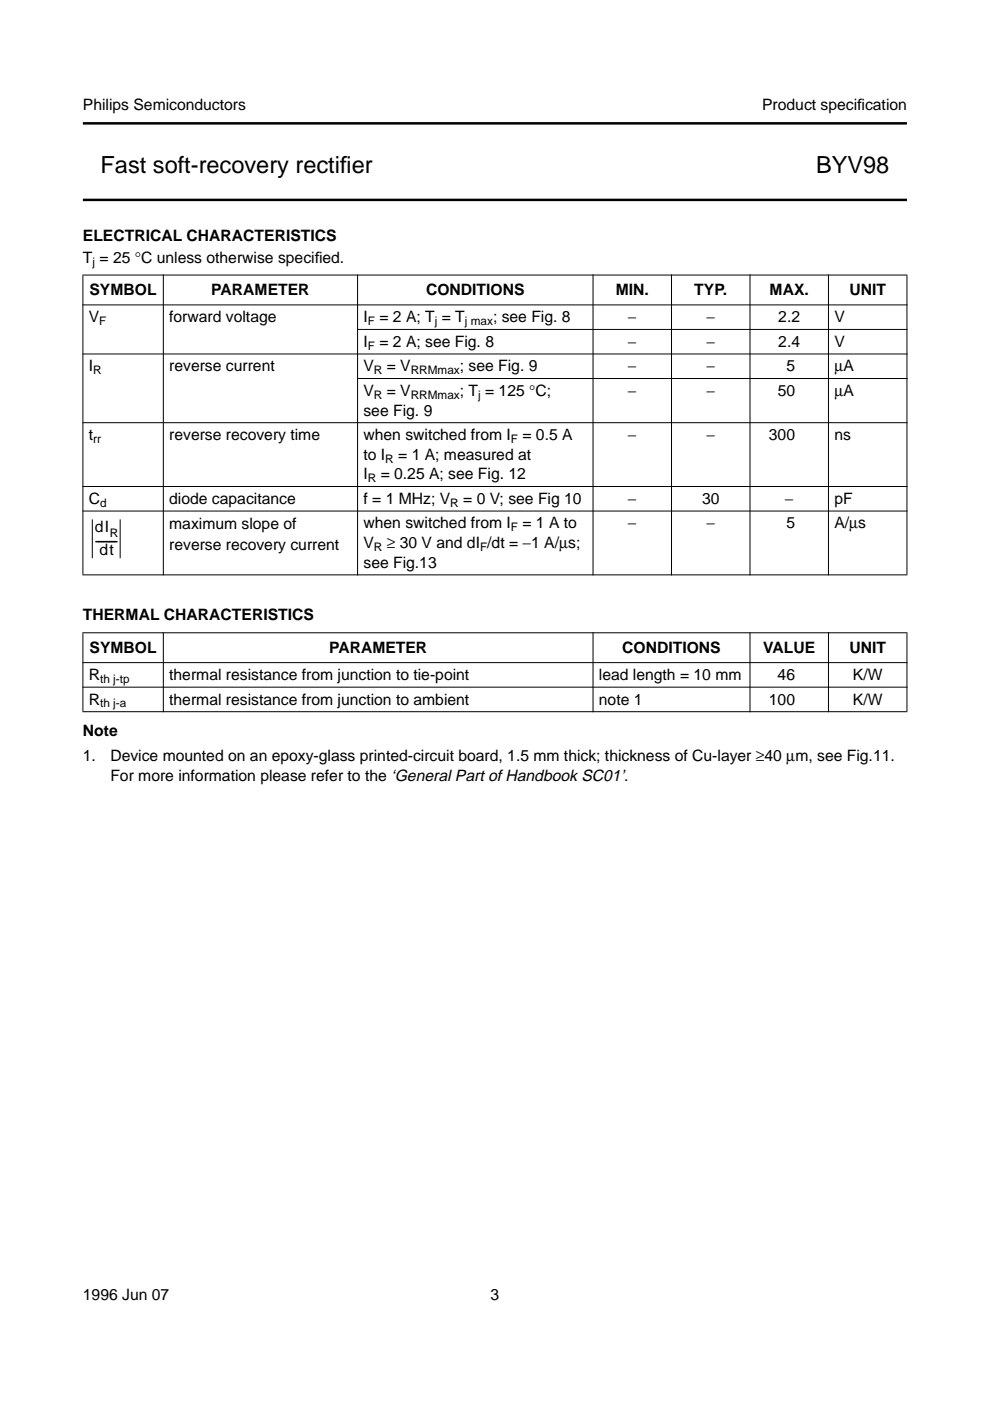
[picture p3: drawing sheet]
<svg xmlns="http://www.w3.org/2000/svg" width="210mm" height="297mm" viewBox="0 0 210 297" stroke-linecap="round" stroke-linejoin="round" font-family="sans-serif">
<defs><g id="words">
<g font-size="5">
<text x="21.3" y="36.6">Fast soft-recovery rectif</text>
<text x="72.1" y="36.6">ier</text>
<text x="173.1" y="36.6">BYV98</text>
</g>
<g font-size="3.3">
<text x="17.6" y="23.4">Philips Semiconductors</text>
<text x="161.7" y="23.4">Product specif</text>
<text x="181.9" y="23.4">ication</text>
<text x="17.6" y="51.1">ELECTRICAL CHARACTERISTICS</text>
<text x="17.6" y="55.8">T = 25 °C unless otherwise specif</text>
<text x="66.8" y="55.8">ied.</text>
<text x="19" y="62.6">SYMBOL</text>
<text x="44.8" y="62.6">PARAMETER</text>
<text x="90.4" y="62.6">CONDITIONS</text>
<text x="130.6" y="62.6">MIN.</text>
<text x="147.3" y="62.6">TYP.</text>
<text x="163.3" y="62.6">MAX.</text>
<text x="180.2" y="62.6">UNIT</text>
<text x="18.8" y="68.3">V</text>
<text x="35.9" y="68.3">forward voltage</text>
<text x="77.1" y="68.3">I</text>
<text x="80.5" y="68.3">= 2 A; T = T</text>
<text x="104.6" y="68.3">; see Fig. 8</text>
<text x="133.2" y="68.3">−</text>
<text x="149.9" y="68.3">−</text>
<text x="165.1" y="68.3">2.2</text>
<text x="177" y="68.3">V</text>
<text x="77.1" y="73.5">I</text>
<text x="80.5" y="73.5">= 2 A; see Fig. 8</text>
<text x="133.2" y="73.5">−</text>
<text x="149.9" y="73.5">−</text>
<text x="165.1" y="73.5">2.4</text>
<text x="177" y="73.5">V</text>
<text x="18.8" y="78.7">I</text>
<text x="35.9" y="78.7">reverse current</text>
<text x="77.1" y="78.7">V</text>
<text x="77.1" y="83.9">V</text>
<text x="82.1" y="78.7">= V</text>
<text x="82.1" y="83.9">= V</text>
<text x="97.6" y="78.7">; see Fig. 9</text>
<text x="97.6" y="83.9">; T = 125 °C;</text>
<text x="133.2" y="78.7">−</text>
<text x="133.2" y="83.9">−</text>
<text x="149.9" y="78.7">−</text>
<text x="149.9" y="83.9">−</text>
<text x="165" y="83.9">50</text>
<text x="166.8" y="78.7">5</text>
<text x="177" y="78.7">µA</text>
<text x="177" y="83.9">µA</text>
<text x="77.1" y="88.1">see Fig. 9</text>
<text x="18.8" y="93.3">t</text>
<text x="35.9" y="93.3">reverse recovery time</text>
<text x="77.1" y="93.3">when switched from I</text>
<text x="110.8" y="93.3">= 0.5 A</text>
<text x="133.2" y="93.3">−</text>
<text x="149.9" y="93.3">−</text>
<text x="163.1" y="93.3">300</text>
<text x="177" y="93.3">ns</text>
<text x="77.1" y="101.6">I</text>
<text x="77.1" y="97.5">to I</text>
<text x="80.8" y="101.6">= 0.25 A; see Fig. 12</text>
<text x="84.5" y="97.5">= 1 A; measured at</text>
<text x="18.8" y="106.8">C</text>
<text x="35.9" y="106.8">diode capacitance</text>
<text x="77.1" y="106.8">f = 1 MHz; V</text>
<text x="98.3" y="106.8">= 0 V; see Fig 10</text>
<text x="133.2" y="106.8">−</text>
<text x="148.9" y="106.8">30</text>
<text x="166.5" y="106.8">−</text>
<text x="177" y="106.8">pF</text>
<text x="20.1" y="112.7">dI</text>
<text x="35.9" y="112.2">maximum slope of</text>
<text x="77.1" y="112">when switched from I</text>
<text x="110.8" y="112">= 1 A to</text>
<text x="133.2" y="112">−</text>
<text x="149.9" y="112">−</text>
<text x="166.8" y="112">5</text>
<text x="177" y="112">A/µs</text>
<text x="20.1" y="115.7">--------</text>
<text x="21.1" y="117.8">dt</text>
<text x="35.9" y="116.6">reverse recovery current</text>
<text x="77.1" y="116.2">V</text>
<text x="82.1" y="116.2">≥ 30 V and dI /dt = −1 A/µs;</text>
<text x="77.1" y="120.4">see Fig.13</text>
<text x="17.6" y="131.4">THERMAL CHARACTERISTICS</text>
<text x="19" y="138.5">SYMBOL</text>
<text x="69.8" y="138.5">PARAMETER</text>
<text x="132" y="138.5">CONDITIONS</text>
<text x="161.9" y="138.5">VALUE</text>
<text x="180.2" y="138.5">UNIT</text>
<text x="18.8" y="149.4">R</text>
<text x="18.8" y="144.2">R</text>
<text x="35.9" y="144.2">thermal resistance from junction to tie-point</text>
<text x="35.9" y="149.4">thermal resistance from junction to ambient</text>
<text x="127.1" y="144.2">lead length = 10 mm</text>
<text x="127.1" y="149.4">note 1</text>
<text x="163.1" y="149.4">100</text>
<text x="165" y="144.2">46</text>
<text x="181" y="144.2">K/W</text>
<text x="181" y="149.4">K/W</text>
<text x="17.6" y="156">Note</text>
<text x="17.6" y="161.4">1.</text>
<text x="23.4" y="161.4">Device mounted on an epoxy-glass printed-circuit board, 1.5 mm thick; thickness of Cu-layer ≥40 µm, see Fig.11.</text>
<text x="23.4" y="165.6">For more information please refer to the ‘General Part of Handbook SC01’.</text>
<text x="17.6" y="275.6">1996 Jun 07</text>
<text x="104.1" y="275.6">3</text>
</g>
<g font-size="2.5">
<text x="19.6" y="56.4">j</text>
<text x="21.1" y="68.9">F</text>
<text x="78" y="68.9">F</text>
<text x="92.2" y="68.9">j</text>
<text x="98.6" y="68.9">j max</text>
<text x="78" y="74.1">F</text>
<text x="19.8" y="79.3">R</text>
<text x="79.3" y="79.3">R</text>
<text x="87.2" y="79.3">RRMmax</text>
<text x="79.3" y="84.5">R</text>
<text x="87.2" y="84.5">RRMmax</text>
<text x="101.4" y="84.5">j</text>
<text x="19.8" y="93.9">rr</text>
<text x="108.4" y="93.9">F</text>
<text x="81.7" y="98.1">R</text>
<text x="21.2" y="107.4">d</text>
<text x="78" y="102.2">R</text>
<text x="95.5" y="107.4">R</text>
<text x="23.3" y="113.9">R</text>
<text x="108.4" y="112.6">F</text>
<text x="79.3" y="116.8">R</text>
<text x="101.9" y="116.8">F</text>
<text x="21.2" y="144.8">th j-tp</text>
<text x="21.2" y="150">th j-a</text>
</g>
</g></defs>
<path d="M17.6 26.2h174.8M17.6 42.4h174.8" fill="none" stroke="#000" stroke-width=".53"/>
<g fill="#000" stroke="#000" stroke-width=".21">
<path d="M17.5 58.3h175zM17.5 64.6h175zM75.8 69.8h116.7zM17.5 75.1h175zM75.8 80.3h116.7zM17.5 89.6h175zM17.5 103.1h175zM17.5 108.4h175zM17.6 58.4v63.4zM34.7 58.2v63.8zM75.9 58.2v63.8zM125.8 58.2v63.8z"/>
<path d="M142.5 58.2v63.8zM159.1 58.2v63.8zM175.8 58.2v63.8zM192.4 58.4v63.4zM17.5 121.9h175zM17.5 134.2h175zM17.6 134.3v16.5zM34.7 134.1v16.9zM125.8 134.1v16.9zM159.1 134.1v16.9zM175.8 134.1v16.9zM192.4 134.3v16.5z"/>
<path d="M17.5 140.5h175zM17.5 145.7h175zM17.5 150.9h175z"/>
</g>
<path d="M19.6 110.2v8.1M25.5 110.2v8.1" fill="none" stroke="#000" stroke-width=".21"/>
<use href="#words"/>
</svg>
